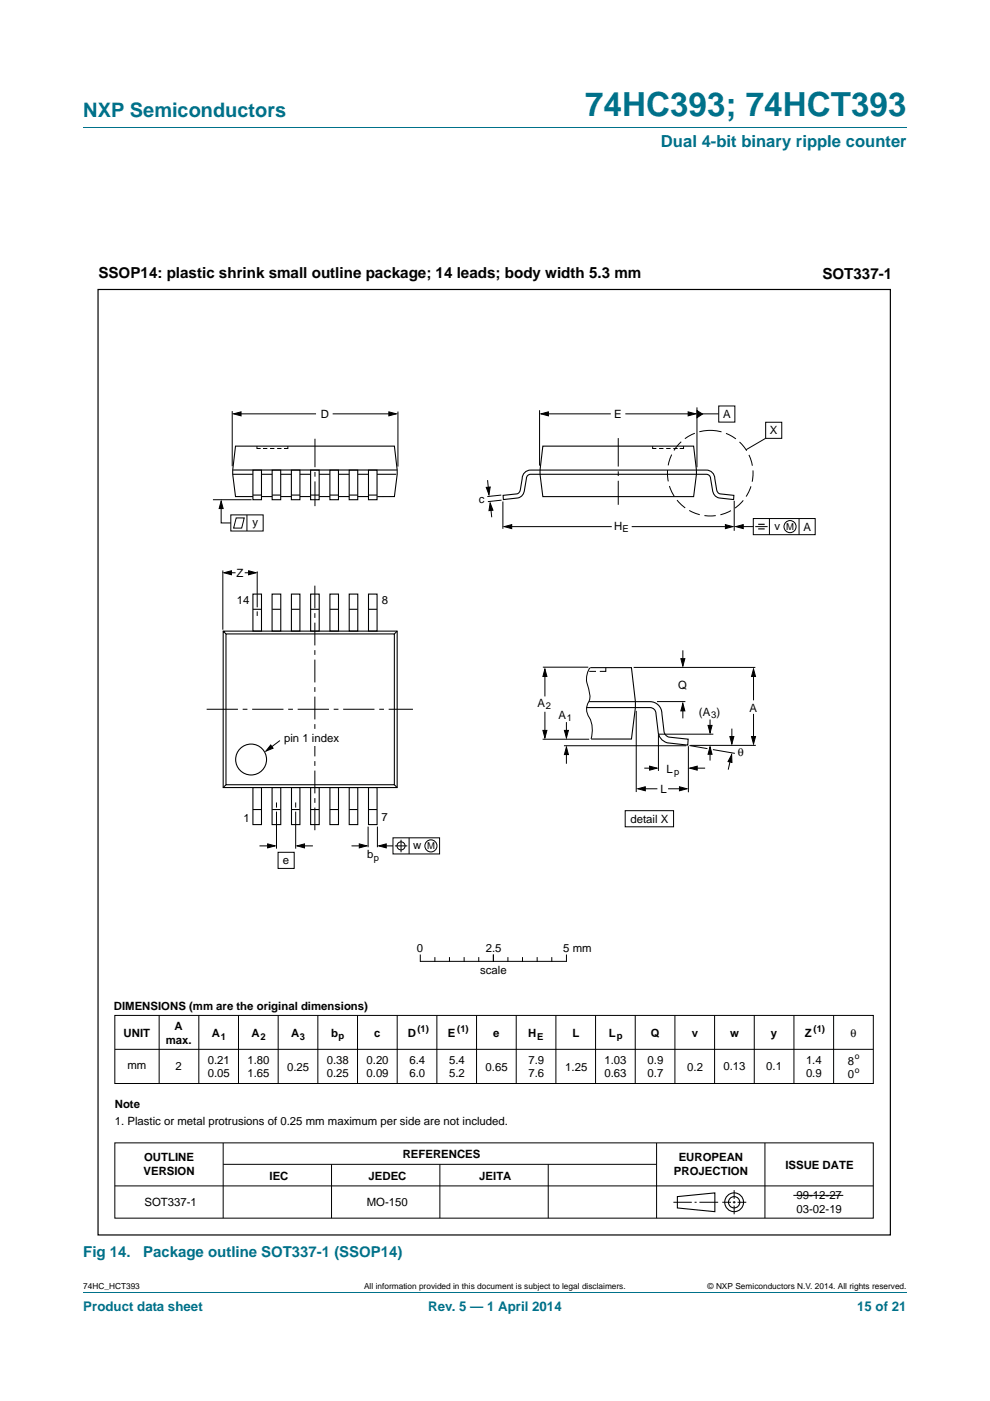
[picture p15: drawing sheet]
<svg xmlns="http://www.w3.org/2000/svg" width="210mm" height="297mm" viewBox="0 0 210 297" stroke-linecap="round" stroke-linejoin="round" font-family="sans-serif">
<defs><g id="words">
<text font-size="7" fill="#00718a" x="124.1" y="24.6">74HC393; 74HCT393</text>
<text font-size="4.2" fill="#00718a" x="17.7" y="24.9">NXP Semiconductors</text>
<text font-size="3.5" fill="#00718a" x="140.2" y="31.1">Dual 4-bit binary ripple counter</text>
<g font-size="3.2">
<text x="20.9" y="59">SSOP14: plastic shrink small outline package; 14 leads; body width 5.3 mm</text>
<text x="174.4" y="59.1">SOT337-1</text>
</g>
<g font-size="3.2" fill="#00718a">
<text x="17.7" y="266.5">Fig 14.</text>
<text x="30.4" y="266.5">Package outline SOT337-1 (SSOP14)</text>
</g>
<g font-size="2.8" fill="#00718a">
<text x="17.7" y="277.9">Product data sheet</text>
<text x="90.8" y="277.9">Rev. 5 — 1 April 2014</text>
<text x="181.8" y="277.9">15 of 21</text>
</g>
<g font-size="2.4">
<text x="68" y="88.6">D</text>
<text x="130.3" y="88.7">E</text>
<text x="153.4" y="88.7">A</text>
<text x="163.3" y="92.1">X</text>
<text x="101.5" y="106.8">c</text>
<text x="53.5" y="111.4">y</text>
<text x="130.3" y="112.3">H</text>
<text x="164.3" y="112.4">v</text>
<text x="170.4" y="112.5">A</text>
<text x="50.2" y="122.3">Z</text>
<text x="50.2" y="128.1">14</text>
<text x="81" y="128">8</text>
<text x="114" y="149.8">A</text>
<text x="143.9" y="146.1">Q</text>
<text x="118.5" y="152.4">A</text>
<text x="148.2" y="151.8">(A )</text>
<text x="159" y="150.9">A</text>
<text x="60.2" y="157.4">pin 1 index</text>
<text x="156.5" y="160.3">θ</text>
<text x="141.4" y="163.9">L</text>
<text x="140.1" y="168.1">L</text>
<text x="51.6" y="174.2">1</text>
<text x="80.9" y="174.1">7</text>
<text x="133.7" y="174.5">detail X</text>
<text x="60" y="183.1">e</text>
<text x="77.8" y="182">b</text>
<text x="87.6" y="180.1">w</text>
<text x="88.4" y="201.8">0</text>
<text x="103" y="201.8">2.5</text>
<text x="119.5" y="201.8">5 mm</text>
<text x="101.8" y="206.5">scale</text>
<text x="24.2" y="214.1">DIMENSIONS (mm are the original dimensions)</text>
<text x="26.2" y="219.8">UNIT</text>
<text x="35.2" y="221.3">max.</text>
<text x="37" y="218.3">A</text>
<text x="45" y="219.8">A</text>
<text x="53.3" y="219.8">A</text>
<text x="61.7" y="219.8">A</text>
<text x="70.2" y="219.8">b</text>
<text x="79.4" y="219.8">c</text>
<text x="86.5" y="219.8">D</text>
<text x="95" y="219.8">E</text>
<text x="104.6" y="219.8">e</text>
<text x="112" y="219.8">H</text>
<text x="121.4" y="219.8">L</text>
<text x="129.1" y="219.8">L</text>
<text x="138" y="219.8">Q</text>
<text x="146.7" y="219.8">v</text>
<text x="154.9" y="219.8">w</text>
<text x="163.5" y="219.8">y</text>
<text x="170.7" y="219.8">Z</text>
<text x="180.4" y="219.8">θ</text>
<text x="27" y="226.8">mm</text>
<text x="37.3" y="226.9">2</text>
<text x="44.1" y="225.5">0.21</text>
<text x="52.5" y="225.5">1.80</text>
<text x="60.9" y="227">0.25</text>
<text x="69.3" y="225.5">0.38</text>
<text x="77.7" y="225.5">0.20</text>
<text x="86.8" y="225.5">6.4</text>
<text x="95.3" y="225.5">5.4</text>
<text x="103" y="227">0.65</text>
<text x="112.1" y="225.5">7.9</text>
<text x="119.9" y="227">1.25</text>
<text x="128.2" y="225.5">1.03</text>
<text x="137.4" y="225.5">0.9</text>
<text x="145.8" y="227">0.2</text>
<text x="153.4" y="227">0.13</text>
<text x="162.5" y="227">0.1</text>
<text x="171" y="225.5">1.4</text>
<text x="179.8" y="225.7">8</text>
<text x="44.1" y="228.4">0.05</text>
<text x="52.5" y="228.4">1.65</text>
<text x="69.3" y="228.4">0.25</text>
<text x="77.7" y="228.4">0.09</text>
<text x="86.8" y="228.4">6.0</text>
<text x="95.3" y="228.4">5.2</text>
<text x="112.1" y="228.4">7.6</text>
<text x="128.2" y="228.4">0.63</text>
<text x="137.4" y="228.4">0.7</text>
<text x="171" y="228.4">0.9</text>
<text x="179.8" y="228.6">0</text>
<text x="24.4" y="235">Note</text>
<text x="24.4" y="238.6">1. Plastic or metal protrusions of 0.25 mm maximum per side are not included.</text>
<text x="85.4" y="245.6">REFERENCES</text>
<text x="30.4" y="249.2">VERSION</text>
<text x="30.6" y="246.3">OUTLINE</text>
<text x="57.2" y="250.1">IEC</text>
<text x="78.2" y="250.1">JEDEC</text>
<text x="101.7" y="250.1">JEITA</text>
<text x="142.9" y="249.2">PROJECTION</text>
<text x="144" y="246.3">EUROPEAN</text>
<text x="166.6" y="247.8">ISSUE DATE</text>
<text x="30.6" y="255.7">SOT337-1</text>
<text x="77.8" y="255.7">MO-150</text>
<text x="168.9" y="254.2">99-12-27</text>
<text x="168.9" y="257.2">03-02-19</text>
</g>
<g font-size="2">
<text x="132.1" y="112.7">E</text>
<text x="166.7" y="112.4">M</text>
<text x="115.8" y="150.3">2</text>
<text x="120.3" y="152.9">1</text>
<text x="150.8" y="152.3">3</text>
<text x="143" y="164.4">p</text>
<text x="79.3" y="182.4">p</text>
<text x="90.6" y="180.1">M</text>
<text x="46.8" y="220.6">1</text>
<text x="55.2" y="220.6">2</text>
<text x="63.6" y="220.6">3</text>
<text x="71.8" y="220.4">p</text>
<text x="88.6" y="218.9">(1)</text>
<text x="97" y="218.9">(1)</text>
<text x="113.9" y="220.6">E</text>
<text x="130.8" y="220.3">p</text>
<text x="172.5" y="218.9">(1)</text>
</g>
<g font-size="1.8">
<text x="181.3" y="224.5">o</text>
<text x="181.3" y="227.4">o</text>
<text x="17.7" y="273.3">74HC_HCT393</text>
<text x="77.2" y="273.3">All information provided in this document is subject to legal disclaimers.</text>
<text x="150.1" y="273.3">© NXP Semiconductors N.V. 2014. All rights reserved.</text>
</g>
</g></defs>
<path d="M17.7 27h174.6M17.7 273.9h174.6" fill="none" stroke="#00718a" stroke-width=".21"/>
<g fill="none" stroke="#000" stroke-width=".21">
<path d="M49.3 87.2v11.6M50.5 87.7h16.5M54.5 94.6v.5h.8M55.8 95.1h.9M57.3 95.1h.9M58.8 95.1h.9M61.1 94.6v.5h-.9M70.6 87.7h12.6M84.4 87.3v11.6M114.4 87v11.7M115.4 87.7h14.2M132.6 87.7h14.1"/>
<path d="M138.4 94.6v.5h.8M139.8 95.1h.9M141.3 95.1h.9M142.8 95.1h.9M145 94.6v.5h-.8M147.8 86.4v12.7M148.4 87.7h4M152.4 86.1h3.5v3.4h-3.5zM162.4 89.5h3.4v3.4h-3.4zM162.4 92.9l-4.1 2.4M45.2 106h8.2M46.9 106.9v4h2.1"/>
<path d="M49 109.2h6.8v3.4h-6.8zM50.1 109.8h1.7l-.5 2.2h-1.7zM52.4 109.2v3.4M103.4 101.8l.3 2.5M104 107.2l.3 2.5M106.3 105l-2.9 .3M106.4 106l-2.9 .4M106.7 106.3v5.8M107.8 111.7h22M134 111.7h20.4M155.7 106.2v6.3M156.9 111.7h2.9"/>
<path d="M159.8 109.9h13.1v3.5h-13.1zM160.2 111.7h2.6M163.2 109.9v3.5M169.5 109.9v3.5M47.3 121v12.5M48.1 121.4h1.9M51.9 121.4h1.8M54.6 121.2v7.6M54.6 129.6v1M144.8 137.9v2.3M115.1 156.7h9.9M115.1 141.5h9.7"/>
<path d="M115.6 142.3v5.4M115.6 150.9v4.8M119.6 158.1h26M120.1 153.1v2.9M120.1 159.4v2.5M125 142.3h1.4M125.2 141.6a4.5 4.5 0 0 0-.3 4.6l.1 .6a3 3 0 0 1-.4 2.6 3.6 3.6 0 0 0 .7 3.3l.3 1.9-.2 2.1M128.5 141.6v.7h-1.3M134.4 141.5h25.8M134.9 150.7v17.2M139.3 148.8h6.1M144.8 149.8v2.5"/>
<path d="M146 158.2v9.8M146.2 158.1l3.9 .6M146.4 158h13.9M150.6 152.6v1.9M150.6 159.3v2M151.2 158.9l4.7 .8M151.3 155.7h-11.6v7.8M155.2 154.5v2.5M159.8 142.7v5.8M159.8 151.4v5.4M55 179.3h2.6M58.6 170.1v1.1"/>
<path d="M58.6 172.1v7.8M62.7 170.1v1.1M62.7 172.1v7.8M63.8 179.3h2.6M74.6 179.3h2.5M78.1 175.3v4.3M80 175.3v4.3M81.2 179.3h2.2M83.4 177.6h9.8v3.5h-9.8zM83.8 179.3h2.6M85.1 178v2.7M86.8 177.6v3.5"/>
<path d="M132.6 171.9h10.3v3.4h-10.3zM136.1 167.2h3.3M136.6 162.9h1.9M141.7 167.2h3.2M147.2 162.9h2.4M155 160.6l-.5 2.6M59 180.7h3.4v3.4h-3.4zM24.4 215.3h160.8v14.4h-160.8zM33.8 215.3v14.4M42.2 215.3v14.4M50.6 215.3v14.4M59 215.3v14.4"/>
<path d="M67.4 215.3v14.4M75.8 215.3v14.4M84.2 215.2v14.5M92.7 215.3v14.4M101.1 215.3v14.4M109.5 215.3v14.4M117.9 215.3v14.4M126.3 215.3v14.4M134.7 215.3v14.4M143.2 215.3v14.4M151.6 215.3v14.4M160 215.2v14.5"/>
<path d="M168.4 215.3v14.4M176.8 215.3v14.4M24.4 222.5h160.8M24.4 251.4h160.8M24.4 242.3h160.8v16h-160.8zM47.3 242.3v16M47.4 246.9h91.8M70.3 246.9v11.4M93.3 246.9v11.4M116.3 246.9v11.4M139.3 242.3v16M142.8 254.9h3.9"/>
<path d="M147.3 254.9h.5M148.4 254.9h3.9M153.2 254.9h1.8M155.4 254.9h.6M155.7 252.3v1.9M155.7 254.6v.6M155.7 255.6v1.8M156.4 254.9h1.9M162.2 242.3v16"/>
<circle cx="167.6" cy="111.7" r="1.28"/>
<circle cx="85.1" cy="179.3" r=".86"/>
<circle cx="91.4" cy="179.3" r="1.28"/>
</g>
<g fill="none" stroke="#000" stroke-width=".23">
<path d="M49.4 99.7h34.8M53.6 99.7h1.9v6.3h-1.9zM57.7 99.7h1.8v6.3h-1.8zM61.8 99.7h1.8v6.3h-1.8zM65.9 99.7h1.8v6.3h-1.8zM70 99.7h1.8v6.3h-1.8zM74.1 99.7h1.8v6.3h-1.8zM78.2 99.7h1.8v6.3h-1.8zM114.5 99.7h35.3a1.79 1.79 0 0 1 1.8 1.8l.4 2.4a.96 .96 0 0 0 .7 .8l3 .3-.1 .9-3.1-.3a1.81 1.81 0 0 1-1.4-1.8l-.4-2.3a.89 .89 0 0 0-.9-.9h-35.3M114.7 99.7h-2.2a1.79 1.79 0 0 0-1.7 1.8l-.4 2.4a.96 .96 0 0 1-.8 .8l-2.9 .3 .1 .9 3.1-.3a1.81 1.81 0 0 0 1.3-1.8l.5-2.3a.89 .89 0 0 1 .8-.9h2.2M115.1 94.6h32l.6 5.1-.6 5.6h-32l-.6-4.7zM49.4 100.6h4.2"/>
<path d="M53.6 105h1.9M53.7 105.3h-3.7l-.6-4.7 .6-6h33.7l.5 5.1-.5 5.6h-3.7M55.5 100.6h2.2M55.5 105.3h2.2M57.7 105h1.8M59.5 100.6h2.3M59.5 105.3h2.3M61.8 105h1.8M63.6 100.6h2.3M63.6 105.3h2.3M65.9 105h1.8M67.7 100.6h2.3"/>
<path d="M67.7 105.3h2.3M70 105h1.8M71.8 100.6h2.3M71.8 105.3h2.3M74.1 105h1.8M75.9 100.6h2.3M75.9 105.3h2.3M78.2 105h1.8M80 100.6h4.1M47.3 133.8h36.9v33.2h-36.9v-33.2l.6 .6zM47.9 134.4h35.7v32h-35.7zM53.6 126h1.9v7.8h-1.9z"/>
<path d="M53.6 129.2h1.8M57.7 126h1.9v7.8h-1.9zM57.7 129.2h1.8M61.8 126h1.8v7.8h-1.8zM61.8 129.2h1.8M65.9 126h1.8v7.8h-1.8zM65.9 129.2h1.8M70 126h1.8v7.8h-1.8zM70 129.2h1.8M74.1 126h1.8v7.8h-1.8zM74.1 129.2h1.8M78.2 126h1.8v7.8h-1.8z"/>
<path d="M78.2 129.2h1.7M84.2 133.8l-.6 .6M125 148.8h12.9a2.52 2.52 0 0 1 2.5 2.5l.4 3.8a1.44 1.44 0 0 0 1.1 1.2l4.1 .4-.1 1.3-4.4-.5a2.66 2.66 0 0 1-1.9-2.5l-.5-3.7a1.26 1.26 0 0 0-1.2-1.3h-13.5M125.2 141.6h8.7l.9 7.2v1.2l-.9 6.7h-8.5M47.9 166.4l-.6 .6M53.6 167h1.9v7.8h-1.9zM53.6 171.6h1.8M57.7 167h1.9v7.8h-1.9zM57.7 171.6h1.8M61.8 167h1.8v7.8h-1.8zM61.8 171.6h1.8M65.9 167h1.8v7.8h-1.8z"/>
<path d="M65.9 171.6h1.8M70 167h1.8v7.8h-1.8zM70 171.6h1.8M74.1 167h1.8v7.8h-1.8zM74.1 171.6h1.8M78.2 167h1.8v7.8h-1.8zM78.2 171.6h1.7M83.6 166.4l.6 .6M143.7 253.7l7.9-.8v4l-7.9-.8z"/>
<circle cx="53.3" cy="161" r="3.3"/>
<circle cx="155.7" cy="254.9" r="1.99"/>
<circle cx="155.7" cy="254.9" r="1.2"/>
</g>
<g fill="#000" stroke="#000" stroke-width=".21">
<path d="M49.5 87.7l1.6-.4v.9zM82.5 87.3l1.6 .4-1.6 .5zM114.7 87.7l1.6-.4v.9zM146 87.3l1.5 .4-1.5 .5zM147.8 87l1.2 .8-1.2 .8zM46.9 106.2l.4 1.6h-.8zM103.1 103.3h.9l-.3 1.6zM104 106.6l.6 1.6-.9 .1zM106.9 111.7l1.6-.5v.9zM153.9 111.2l1.5 .5-1.5 .4zM156.1 111.7l1.5-.5v.9zM47.5 121.4l1.6-.4v.9z"/>
<path d="M52.7 121l1.6 .4-1.6 .5zM144.4 139.7h.9l-.5 1.5zM115.6 141.8l.4 1.6h-.9zM115.1 154.9h.9l-.4 1.5zM120.1 158.4l.5 1.6h-.9zM119.7 154.9h.9l-.5 1.5zM144.8 149.1l.5 1.6h-.9zM150.6 158.3l.4 1.6h-.8zM150.2 153.8h.8l-.4 1.6zM154.8 156.2h.9l-.5 1.5zM159.8 141.8l.4 1.6h-.8zM159.4 156.2h.8l-.4 1.5z"/>
<path d="M56.8 178.9l1.6 .4-1.6 .5zM63 179.3l1.6-.4v.9zM76.2 178.9l1.6 .4-1.6 .5zM80.3 179.3l1.6-.4v.9zM135.3 167.2l1.6-.4v.9zM137.8 162.4l1.6 .5-1.6 .4zM144.1 166.8l1.6 .4-1.6 .5zM146.3 162.9l1.6-.5v.9zM155.2 160v1.7l-.8-.2z"/>
</g>
<path d="M160.8 111.2h1.4M160.8 112.1h1.4" fill="none" stroke="#000" stroke-width=".24"/>
<circle cx="150.6" cy="100.3" r="9.1" fill="none" stroke="#000" stroke-width=".21" stroke-dasharray="2.4 1" stroke-linecap="butt"/>
<path d="M66.8 124.2v51.8" fill="none" stroke="#000" stroke-width=".21" stroke-dasharray="4.8 1 1 1" stroke-linecap="butt"/>
<path d="M43.8 150.4h43.8" fill="none" stroke="#000" stroke-width=".21" stroke-dasharray="6.6 1 1 1" stroke-linecap="butt"/>
<path d="M66.8 93v14.3M131.1 92.9v14.1" fill="none" stroke="#000" stroke-width=".21" stroke-dasharray="6 1 1 1" stroke-linecap="butt"/>
<path d="M66.1 155h1.2v3.1h-1.2z" fill="#fff"/>
<g fill="none" stroke="#000" stroke-width=".21">
<path d="M59.4 157l-2.4 1.8M89.1 202.5v1.3M89.2 203.8h30.8M92.2 203v.8M95.3 203v.8M98.4 203v.8M101.5 203v.8M104.6 202.5v1.3M104.7 202.5v1.3M107.7 203v.8M110.8 203v.8M113.9 203v.8"/>
<path d="M117 203v.8M120.1 202.5v1.3M168.3 253.4h10.6"/>
</g>
<path d="M57.4 158l.5 .6-1.5 .6z" fill="#000" stroke="#000" stroke-width=".21"/>
<path d="M20.8 61.4h168v200.4h-168z" fill="none" stroke="#000" stroke-width=".25"/>
<use href="#words"/>
</svg>
